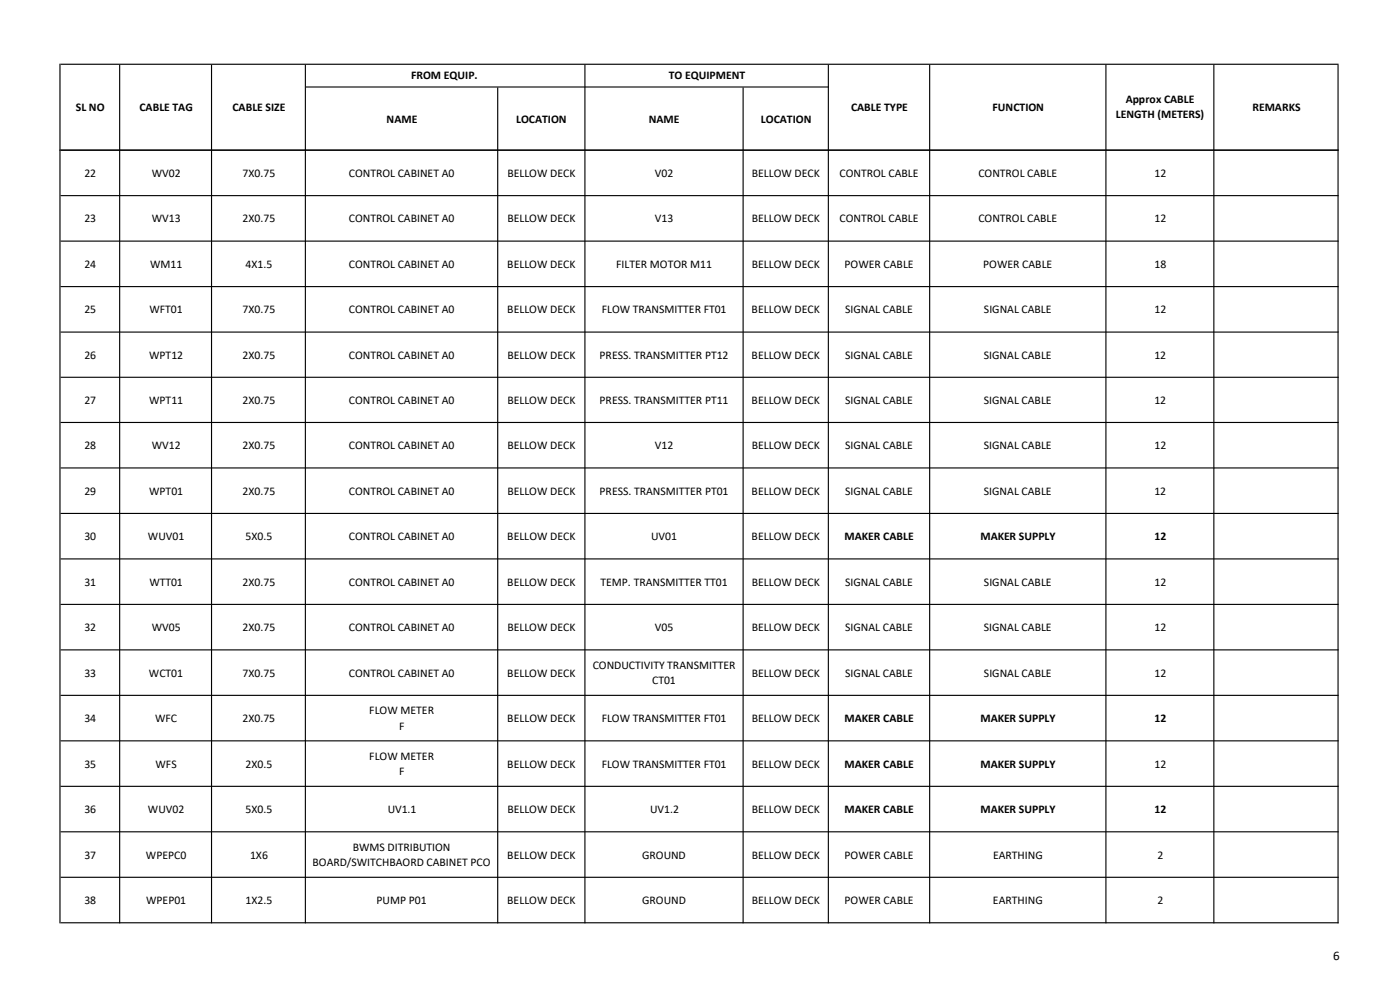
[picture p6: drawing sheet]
<svg xmlns="http://www.w3.org/2000/svg" width="420mm" height="297mm" viewBox="0 0 420 297" stroke-linecap="round" stroke-linejoin="round" font-family="sans-serif">
<defs><g id="words">
<text font-size="3.9" x="399.9" y="287.7">6</text>
<g font-size="3.5">
<text x="123.3" y="23.7">FROM EQUIP.</text>
<text x="200.7" y="23.7">TO EQUIPMENT</text>
<text x="22.8" y="33.1">SL NO</text>
<text x="41.8" y="33.1">CABLE TAG</text>
<text x="69.7" y="33.1">CABLE SIZE</text>
<text x="255.3" y="33.1">CABLE TYPE</text>
<text x="297.8" y="33.1">FUNCTION</text>
<text x="334.7" y="35.5">LENGTH (METERS)</text>
<text x="337.7" y="30.9">Approx CABLE</text>
<text x="375.7" y="33.1">REMARKS</text>
<text x="116" y="36.7">NAME</text>
<text x="154.8" y="36.7">LOCATION</text>
<text x="194.6" y="36.7">NAME</text>
<text x="228.3" y="36.7">LOCATION</text>
<text x="25.3" y="53">22</text>
<text x="45.5" y="53">WV02</text>
<text x="72.8" y="53">7X0.75</text>
<text x="104.6" y="53">CONTROL CABINET A0</text>
<text x="152.2" y="53">BELLOW DECK</text>
<text x="196.5" y="53">V02</text>
<text x="225.5" y="53">BELLOW DECK</text>
<text x="251.9" y="53">CONTROL CABLE</text>
<text x="293.5" y="53">CONTROL CABLE</text>
<text x="346.3" y="53">12</text>
<text x="25.3" y="66.6">23</text>
<text x="45.5" y="66.6">WV13</text>
<text x="72.8" y="66.6">2X0.75</text>
<text x="104.6" y="66.6">CONTROL CABINET A0</text>
<text x="152.2" y="66.6">BELLOW DECK</text>
<text x="196.5" y="66.6">V13</text>
<text x="225.5" y="66.6">BELLOW DECK</text>
<text x="251.9" y="66.6">CONTROL CABLE</text>
<text x="293.5" y="66.6">CONTROL CABLE</text>
<text x="346.3" y="66.6">12</text>
<text x="25.3" y="80.3">24</text>
<text x="45" y="80.3">WM11</text>
<text x="73.7" y="80.3">4X1.5</text>
<text x="104.7" y="80.3">CONTROL CABINET A0</text>
<text x="152.2" y="80.3">BELLOW DECK</text>
<text x="184.9" y="80.3">FILTER MOTOR M11</text>
<text x="225.5" y="80.3">BELLOW DECK</text>
<text x="253.4" y="80.3">POWER CABLE</text>
<text x="295" y="80.3">POWER CABLE</text>
<text x="346.3" y="80.3">18</text>
<text x="25.3" y="93.9">25</text>
<text x="44.8" y="93.9">WFT01</text>
<text x="72.8" y="93.9">7X0.75</text>
<text x="104.6" y="93.9">CONTROL CABINET A0</text>
<text x="152.2" y="93.9">BELLOW DECK</text>
<text x="180.5" y="93.9">FLOW TRANSMITTER FT01</text>
<text x="225.5" y="93.9">BELLOW DECK</text>
<text x="253.6" y="93.9">SIGNAL CABLE</text>
<text x="295.2" y="93.9">SIGNAL CABLE</text>
<text x="346.3" y="93.9">12</text>
<text x="25.3" y="107.5">26</text>
<text x="44.7" y="107.5">WPT12</text>
<text x="72.8" y="107.5">2X0.75</text>
<text x="104.6" y="107.5">CONTROL CABINET A0</text>
<text x="152.2" y="107.5">BELLOW DECK</text>
<text x="179.9" y="107.5">PRESS. TRANSMITTER PT12</text>
<text x="225.5" y="107.5">BELLOW DECK</text>
<text x="253.6" y="107.5">SIGNAL CABLE</text>
<text x="295.2" y="107.5">SIGNAL CABLE</text>
<text x="346.3" y="107.5">12</text>
<text x="25.3" y="121">27</text>
<text x="44.7" y="121">WPT11</text>
<text x="72.8" y="121">2X0.75</text>
<text x="104.6" y="121">CONTROL CABINET A0</text>
<text x="152.2" y="121">BELLOW DECK</text>
<text x="179.9" y="121">PRESS. TRANSMITTER PT11</text>
<text x="225.5" y="121">BELLOW DECK</text>
<text x="253.6" y="121">SIGNAL CABLE</text>
<text x="295.2" y="121">SIGNAL CABLE</text>
<text x="346.3" y="121">12</text>
<text x="25.3" y="134.6">28</text>
<text x="45.5" y="134.6">WV12</text>
<text x="72.8" y="134.6">2X0.75</text>
<text x="104.6" y="134.6">CONTROL CABINET A0</text>
<text x="152.2" y="134.6">BELLOW DECK</text>
<text x="196.5" y="134.6">V12</text>
<text x="225.5" y="134.6">BELLOW DECK</text>
<text x="253.6" y="134.6">SIGNAL CABLE</text>
<text x="295.2" y="134.6">SIGNAL CABLE</text>
<text x="346.3" y="134.6">12</text>
<text x="25.3" y="148.3">29</text>
<text x="44.7" y="148.3">WPT01</text>
<text x="72.8" y="148.3">2X0.75</text>
<text x="104.6" y="148.3">CONTROL CABINET A0</text>
<text x="152.2" y="148.3">BELLOW DECK</text>
<text x="179.9" y="148.3">PRESS. TRANSMITTER PT01</text>
<text x="225.5" y="148.3">BELLOW DECK</text>
<text x="253.6" y="148.3">SIGNAL CABLE</text>
<text x="295.2" y="148.3">SIGNAL CABLE</text>
<text x="346.3" y="148.3">12</text>
<text x="25.3" y="161.9">30</text>
<text x="44.4" y="161.9">WUV01</text>
<text x="73.6" y="161.9">5X0.5</text>
<text x="104.6" y="161.9">CONTROL CABINET A0</text>
<text x="152.2" y="161.9">BELLOW DECK</text>
<text x="195.3" y="161.9">UV01</text>
<text x="225.5" y="161.9">BELLOW DECK</text>
<text x="253.4" y="161.9">MAKER CABLE</text>
<text x="294.1" y="161.9">MAKER SUPPLY</text>
<text x="346.3" y="161.9">12</text>
<text x="25.3" y="175.5">31</text>
<text x="44.8" y="175.5">WTT01</text>
<text x="72.8" y="175.5">2X0.75</text>
<text x="104.6" y="175.5">CONTROL CABINET A0</text>
<text x="152.2" y="175.5">BELLOW DECK</text>
<text x="180.2" y="175.5">TEMP. TRANSMITTER TT01</text>
<text x="225.5" y="175.5">BELLOW DECK</text>
<text x="253.6" y="175.5">SIGNAL CABLE</text>
<text x="295.2" y="175.5">SIGNAL CABLE</text>
<text x="346.3" y="175.5">12</text>
<text x="25.3" y="189.1">32</text>
<text x="45.5" y="189.1">WV05</text>
<text x="72.8" y="189.1">2X0.75</text>
<text x="104.6" y="189.1">CONTROL CABINET A0</text>
<text x="152.2" y="189.1">BELLOW DECK</text>
<text x="196.5" y="189.1">V05</text>
<text x="225.5" y="189.1">BELLOW DECK</text>
<text x="253.6" y="189.1">SIGNAL CABLE</text>
<text x="295.2" y="189.1">SIGNAL CABLE</text>
<text x="346.3" y="189.1">12</text>
<text x="25.3" y="202.8">33</text>
<text x="44.7" y="202.8">WCT01</text>
<text x="72.8" y="202.8">7X0.75</text>
<text x="104.7" y="202.8">CONTROL CABINET A0</text>
<text x="152.2" y="202.8">BELLOW DECK</text>
<text x="177.8" y="200.5">CONDUCTIVITY TRANSMITTER</text>
<text x="225.5" y="202.8">BELLOW DECK</text>
<text x="253.6" y="202.8">SIGNAL CABLE</text>
<text x="295.2" y="202.8">SIGNAL CABLE</text>
<text x="346.3" y="202.8">12</text>
<text x="195.7" y="205.1">CT01</text>
<text x="110.8" y="214.1">FLOW METER</text>
<text x="25.3" y="216.4">34</text>
<text x="46.5" y="216.4">WFC</text>
<text x="72.8" y="216.4">2X0.75</text>
<text x="119.7" y="218.7">F</text>
<text x="152.2" y="216.4">BELLOW DECK</text>
<text x="180.5" y="216.4">FLOW TRANSMITTER FT01</text>
<text x="225.5" y="216.4">BELLOW DECK</text>
<text x="253.4" y="216.4">MAKER CABLE</text>
<text x="294.1" y="216.4">MAKER SUPPLY</text>
<text x="346.3" y="216.4">12</text>
<text x="110.8" y="227.8">FLOW METER</text>
<text x="25.3" y="230">35</text>
<text x="46.7" y="230">WFS</text>
<text x="73.6" y="230">2X0.5</text>
<text x="119.7" y="232.4">F</text>
<text x="152.2" y="230">BELLOW DECK</text>
<text x="180.5" y="230">FLOW TRANSMITTER FT01</text>
<text x="225.5" y="230">BELLOW DECK</text>
<text x="253.4" y="230">MAKER CABLE</text>
<text x="294.1" y="230">MAKER SUPPLY</text>
<text x="346.3" y="230">12</text>
<text x="25.3" y="243.7">36</text>
<text x="44.4" y="243.7">WUV02</text>
<text x="73.6" y="243.7">5X0.5</text>
<text x="116.3" y="243.7">UV1.1</text>
<text x="152.2" y="243.7">BELLOW DECK</text>
<text x="195" y="243.7">UV1.2</text>
<text x="225.5" y="243.7">BELLOW DECK</text>
<text x="253.4" y="243.7">MAKER CABLE</text>
<text x="294.1" y="243.7">MAKER SUPPLY</text>
<text x="346.3" y="243.7">12</text>
<text x="25.3" y="257.3">37</text>
<text x="43.8" y="257.3">WPEPC0</text>
<text x="75" y="257.3">1X6</text>
<text x="105.8" y="255">BWMS DITRIBUTION</text>
<text x="152.2" y="257.3">BELLOW DECK</text>
<text x="192.7" y="257.3">GROUND</text>
<text x="225.5" y="257.3">BELLOW DECK</text>
<text x="253.4" y="257.3">POWER CABLE</text>
<text x="297.9" y="257.3">EARTHING</text>
<text x="347.2" y="257.3">2</text>
<text x="93.8" y="259.6">BOARD/SWITCHBAORD CABINET PCO</text>
<text x="25.3" y="270.9">38</text>
<text x="43.8" y="270.9">WPEP01</text>
<text x="73.7" y="270.9">1X2.5</text>
<text x="113" y="270.9">PUMP P01</text>
<text x="152.2" y="270.9">BELLOW DECK</text>
<text x="192.7" y="270.9">GROUND</text>
<text x="225.5" y="270.9">BELLOW DECK</text>
<text x="253.4" y="270.9">POWER CABLE</text>
<text x="297.9" y="270.9">EARTHING</text>
<text x="347.2" y="270.9">2</text>
</g>
</g></defs>
<g fill="#000">
<path d="M17.8 19.1h.4v26.1h-.4zM35.7 19.4h.4v25.8h-.4zM63.3 19.4h.3v25.8h-.3zM91.4 19.4h.4v25.8h-.4zM175.3 19.4h.3v25.8h-.3zM248.3 19.4h.4v25.8h-.4zM278.7 19.4h.4v25.8h-.4zM331.6 19.4h.3v25.8h-.3zM364 19.4h.3v25.8h-.3zM401.2 19.4h.4v25.8h-.4zM149.1 26.2h.4v19h-.4zM222.8 26.2h.3v19h-.3z" fill-rule="evenodd"/>
<path d="M18.2 19.1h383.4v.3h-383.4zM91.8 25.9h156.9v.3h-156.9zM18.2 44.8h383.4v.4h-383.4z" fill-rule="evenodd"/>
<path d="M17.8 44.8h.4v231.9h-.4zM35.7 45.2h.4v231.5h-.4zM63.3 45.2h.3v231.5h-.3zM91.4 45.2h.4v231.5h-.4zM149.1 45.2h.4v231.5h-.4zM175.3 45.2h.3v231.5h-.3zM222.8 45.2h.3v231.5h-.3zM248.3 45.2h.4v231.5h-.4zM278.7 45.2h.4v231.5h-.4zM331.6 45.2h.3v231.5h-.3zM364 45.2h.3v231.5h-.3zM401.2 45.2h.4v231.5h-.4z" fill-rule="evenodd"/>
<path d="M18.2 44.8h383.4v.4h-383.4zM18.2 58.5h383.4v.3h-383.4zM18.2 72.1h383.4v.3h-383.4zM18.2 85.7h383.4v.4h-383.4zM18.2 99.4h383.4v.3h-383.4zM18.2 112.9h383.4v.3h-383.4zM18.2 126.4h383.4v.4h-383.4zM18.2 140.1h383.4v.3h-383.4zM18.2 153.7h383.4v.4h-383.4zM18.2 167.3h383.4v.4h-383.4zM18.2 181h383.4v.3h-383.4zM18.2 194.6h383.4v.3h-383.4zM18.2 208.2h383.4v.4h-383.4zM18.2 221.9h383.4v.3h-383.4zM18.2 235.5h383.4v.3h-383.4zM18.2 249.1h383.4v.4h-383.4zM18.2 262.8h383.4v.3h-383.4zM18.2 276.4h383.4v.3h-383.4z" fill-rule="evenodd"/>
</g>
<use href="#words"/>
</svg>
